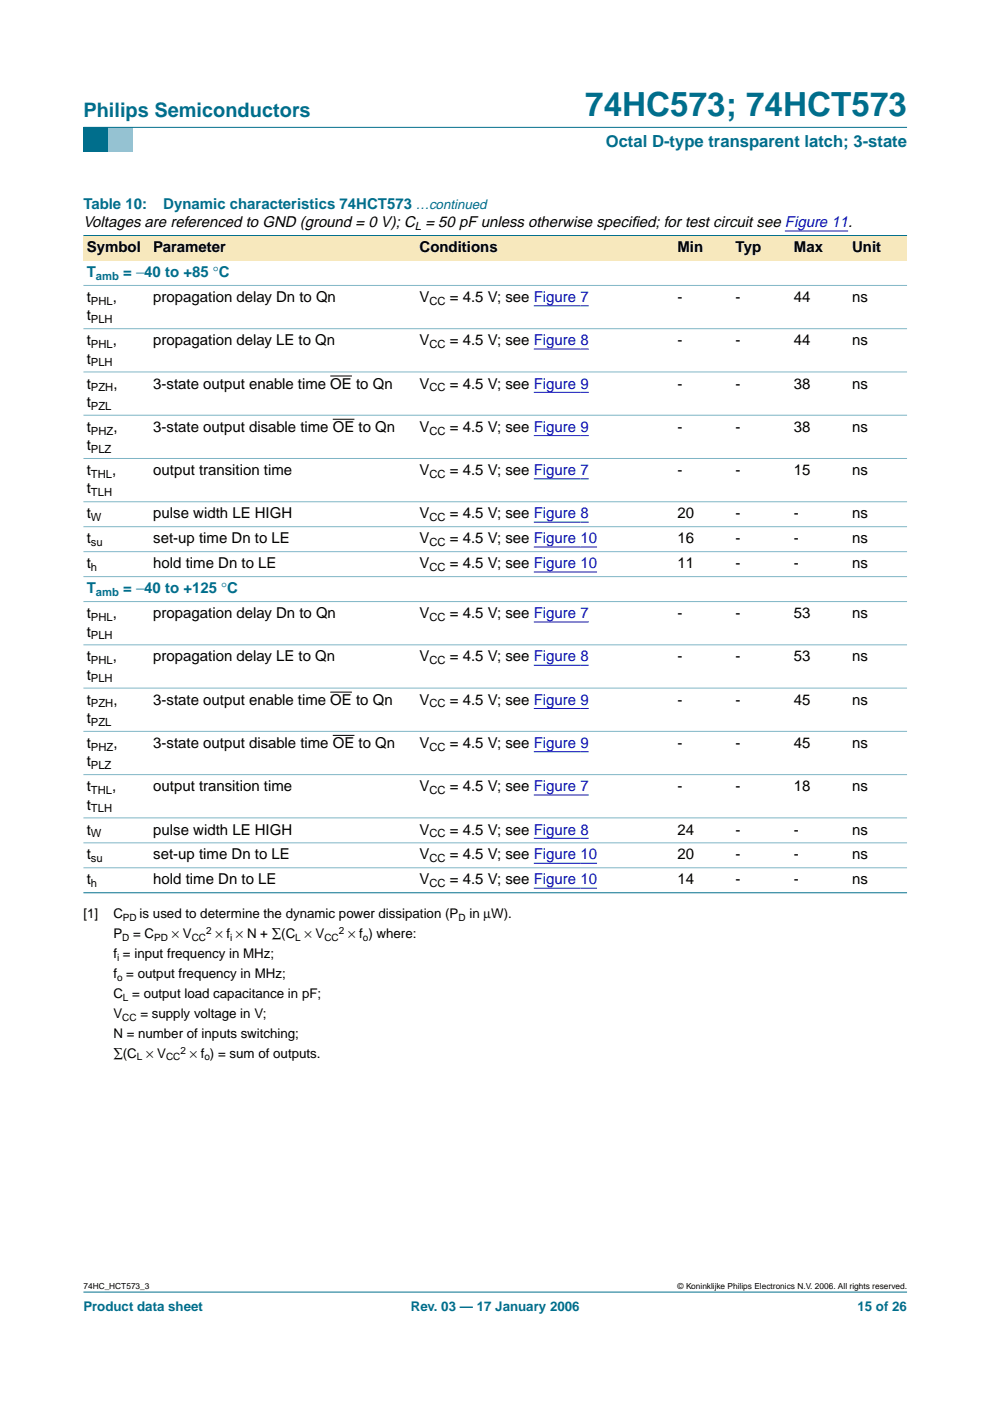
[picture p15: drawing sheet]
<svg xmlns="http://www.w3.org/2000/svg" width="210mm" height="297mm" viewBox="0 0 210 297" stroke-linecap="round" stroke-linejoin="round" font-family="sans-serif">
<defs><g id="words">
<text font-size="7.1" fill="#006e8c" x="124.1" y="24.7">74HC573; 74HCT573</text>
<text font-size="4.2" fill="#006e8c" x="17.7" y="24.9">Philips Semiconductors</text>
<text font-size="3.5" fill="#006e8c" x="128.4" y="31.1">Octal D-type transparent latch; 3-state</text>
<g font-size="3.2" fill="#006e8c">
<text x="17.7" y="44.3">Table 10:</text>
<text x="34.6" y="44.3">Dynamic characteristics 74HCT573 …continued</text>
<text x="18.4" y="58.8">T</text>
<text x="26.1" y="58.8">= −40 to +85 °C</text>
<text x="18.4" y="125.8">T</text>
<text x="26.1" y="125.8">= −40 to +125 °C</text>
</g>
<g font-size="3.2">
<text x="17.7" y="48.2">Voltages are referenced to GND (ground = 0 V); C = 50 pF unless otherwise specif</text>
<text x="18.4" y="53.5">Symbol</text>
<text x="32.5" y="53.5">Parameter</text>
<text x="88.9" y="53.5">Conditions</text>
<text x="133.9" y="48.2">ied; for test circuit see Figure 11.</text>
<text x="143.6" y="53.5">Min</text>
<text x="156" y="53.5">Typ</text>
<text x="168.3" y="53.5">Max</text>
<text x="180.7" y="53.5">Unit</text>
<text x="18.4" y="64">t</text>
<text x="23.9" y="64">,</text>
<text x="32.5" y="64">propagation delay Dn to Qn</text>
<text x="89" y="64">V</text>
<text x="95.4" y="64">= 4.5 V; see Figure 7</text>
<text x="143.6" y="64">-</text>
<text x="156" y="64">-</text>
<text x="168.3" y="64">44</text>
<text x="180.7" y="64">ns</text>
<text x="18.4" y="67.9">t</text>
<text x="18.4" y="77.1">t</text>
<text x="18.4" y="73.2">t</text>
<text x="23.9" y="73.2">,</text>
<text x="32.5" y="73.2">propagation delay LE to Qn</text>
<text x="89" y="73.2">V</text>
<text x="95.4" y="73.2">= 4.5 V; see Figure 8</text>
<text x="143.6" y="73.2">-</text>
<text x="156" y="73.2">-</text>
<text x="168.3" y="73.2">44</text>
<text x="180.7" y="73.2">ns</text>
<text x="18.4" y="82.4">t</text>
<text x="24" y="82.4">,</text>
<text x="32.5" y="82.4">3-state output enable time OE to Qn</text>
<text x="89" y="82.4">V</text>
<text x="95.4" y="82.4">= 4.5 V; see Figure 9</text>
<text x="143.6" y="82.4">-</text>
<text x="156" y="82.4">-</text>
<text x="168.3" y="82.4">38</text>
<text x="180.7" y="82.4">ns</text>
<text x="18.4" y="86.3">t</text>
<text x="18.4" y="95.4">t</text>
<text x="18.4" y="91.6">t</text>
<text x="24" y="91.6">,</text>
<text x="32.5" y="91.6">3-state output disable time OE to Qn</text>
<text x="88.9" y="91.6">V</text>
<text x="95.4" y="91.6">= 4.5 V; see Figure 9</text>
<text x="143.6" y="91.6">-</text>
<text x="156" y="91.6">-</text>
<text x="168.3" y="91.6">38</text>
<text x="180.7" y="91.6">ns</text>
<text x="18.4" y="100.7">t</text>
<text x="23.8" y="100.7">,</text>
<text x="32.5" y="100.7">output transition time</text>
<text x="89" y="100.7">V</text>
<text x="95.4" y="100.7">= 4.5 V; see Figure 7</text>
<text x="143.6" y="100.7">-</text>
<text x="156" y="100.7">-</text>
<text x="168.3" y="100.7">15</text>
<text x="180.7" y="100.7">ns</text>
<text x="18.4" y="104.6">t</text>
<text x="18.4" y="109.9">t</text>
<text x="32.5" y="109.9">pulse width LE HIGH</text>
<text x="89" y="109.9">V</text>
<text x="95.4" y="109.9">= 4.5 V; see Figure 8</text>
<text x="143.6" y="109.9">20</text>
<text x="156" y="109.9">-</text>
<text x="168.3" y="109.9">-</text>
<text x="180.7" y="109.9">ns</text>
<text x="18.4" y="115.2">t</text>
<text x="32.5" y="115.2">set-up time Dn to LE</text>
<text x="89" y="115.2">V</text>
<text x="95.4" y="115.2">= 4.5 V; see Figure 10</text>
<text x="143.6" y="115.2">16</text>
<text x="156" y="115.2">-</text>
<text x="168.3" y="115.2">-</text>
<text x="180.7" y="115.2">ns</text>
<text x="18.4" y="120.5">t</text>
<text x="32.5" y="120.5">hold time Dn to LE</text>
<text x="89" y="120.5">V</text>
<text x="95.4" y="120.5">= 4.5 V; see Figure 10</text>
<text x="143.6" y="120.5">11</text>
<text x="156" y="120.5">-</text>
<text x="168.3" y="120.5">-</text>
<text x="180.7" y="120.5">ns</text>
<text x="18.4" y="131.1">t</text>
<text x="23.9" y="131.1">,</text>
<text x="32.5" y="131.1">propagation delay Dn to Qn</text>
<text x="89" y="131.1">V</text>
<text x="95.4" y="131.1">= 4.5 V; see Figure 7</text>
<text x="143.6" y="131.1">-</text>
<text x="156" y="131.1">-</text>
<text x="168.3" y="131.1">53</text>
<text x="180.7" y="131.1">ns</text>
<text x="18.4" y="135">t</text>
<text x="18.4" y="140.2">t</text>
<text x="23.9" y="140.2">,</text>
<text x="32.5" y="140.2">propagation delay LE to Qn</text>
<text x="89" y="140.2">V</text>
<text x="95.4" y="140.2">= 4.5 V; see Figure 8</text>
<text x="143.6" y="140.2">-</text>
<text x="156" y="140.2">-</text>
<text x="168.3" y="140.2">53</text>
<text x="180.7" y="140.2">ns</text>
<text x="18.4" y="144.1">t</text>
<text x="18.4" y="149.4">t</text>
<text x="24" y="149.4">,</text>
<text x="32.5" y="149.4">3-state output enable time OE to Qn</text>
<text x="89" y="149.4">V</text>
<text x="95.4" y="149.4">= 4.5 V; see Figure 9</text>
<text x="143.6" y="149.4">-</text>
<text x="156" y="149.4">-</text>
<text x="168.3" y="149.4">45</text>
<text x="180.7" y="149.4">ns</text>
<text x="18.4" y="153.3">t</text>
<text x="18.4" y="158.6">t</text>
<text x="24" y="158.6">,</text>
<text x="32.5" y="158.6">3-state output disable time OE to Qn</text>
<text x="88.9" y="158.6">V</text>
<text x="95.4" y="158.6">= 4.5 V; see Figure 9</text>
<text x="143.6" y="158.6">-</text>
<text x="156" y="158.6">-</text>
<text x="168.3" y="158.6">45</text>
<text x="180.7" y="158.6">ns</text>
<text x="18.4" y="162.5">t</text>
<text x="18.4" y="167.8">t</text>
<text x="23.8" y="167.8">,</text>
<text x="32.5" y="167.8">output transition time</text>
<text x="89" y="167.8">V</text>
<text x="95.4" y="167.8">= 4.5 V; see Figure 7</text>
<text x="143.6" y="167.8">-</text>
<text x="156" y="167.8">-</text>
<text x="168.3" y="167.8">18</text>
<text x="180.7" y="167.8">ns</text>
<text x="18.4" y="171.6">t</text>
<text x="18.4" y="176.9">t</text>
<text x="32.5" y="176.9">pulse width LE HIGH</text>
<text x="89" y="176.9">V</text>
<text x="95.4" y="176.9">= 4.5 V; see Figure 8</text>
<text x="143.6" y="176.9">24</text>
<text x="156" y="176.9">-</text>
<text x="168.3" y="176.9">-</text>
<text x="180.7" y="176.9">ns</text>
<text x="18.4" y="182.2">t</text>
<text x="32.5" y="182.2">set-up time Dn to LE</text>
<text x="89" y="182.2">V</text>
<text x="95.4" y="182.2">= 4.5 V; see Figure 10</text>
<text x="143.6" y="182.2">20</text>
<text x="156" y="182.2">-</text>
<text x="168.3" y="182.2">-</text>
<text x="180.7" y="182.2">ns</text>
<text x="18.4" y="187.5">t</text>
<text x="32.5" y="187.5">hold time Dn to LE</text>
<text x="89" y="187.5">V</text>
<text x="95.4" y="187.5">= 4.5 V; see Figure 10</text>
<text x="143.6" y="187.5">14</text>
<text x="156" y="187.5">-</text>
<text x="168.3" y="187.5">-</text>
<text x="180.7" y="187.5">ns</text>
</g>
<g font-size="2.8">
<text x="17.7" y="194.7">[1]</text>
<text x="24" y="194.7">C</text>
<text x="29.6" y="194.7">is used to determine the dynamic power dissipation (P</text>
<text x="99.5" y="194.7">in µW).</text>
<text x="24" y="198.9">P</text>
<text x="24" y="203.2">f = input frequency in MHz;</text>
<text x="28.2" y="198.9">= C</text>
<text x="36.4" y="198.9">× V</text>
<text x="45.7" y="198.9">× f × N + ∑(C × V</text>
<text x="73.8" y="198.9">× f ) where:</text>
<text x="24" y="207.4">f = output frequency in MHz;</text>
<text x="24" y="215.9">V</text>
<text x="24" y="211.6">C = output load capacitance in pF;</text>
<text x="29.8" y="215.9">= supply voltage in V;</text>
<text x="24" y="220.1">N = number of inputs switching;</text>
<text x="24" y="224.3">∑(C × V</text>
<text x="40.2" y="224.3">× f ) = sum of outputs.</text>
</g>
<g font-size="2.8" fill="#006e8c">
<text x="17.7" y="278">Product data sheet</text>
<text x="87.1" y="278">Rev. 03 — 17 January 2006</text>
<text x="181.8" y="278">15 of 26</text>
</g>
<g font-size="2.4">
<text x="88" y="48.7">L</text>
<text x="19.3" y="64.6">PHL</text>
<text x="91.1" y="64.6">CC</text>
<text x="19.3" y="68.5">PLH</text>
<text x="19.3" y="73.8">PHL</text>
<text x="19.3" y="77.7">PLH</text>
<text x="91.1" y="73.8">CC</text>
<text x="19.3" y="83">PZH</text>
<text x="91.1" y="83">CC</text>
<text x="19.3" y="86.8">PZL</text>
<text x="19.3" y="92.1">PHZ</text>
<text x="91.1" y="92.1">CC</text>
<text x="19.3" y="96">PLZ</text>
<text x="19.3" y="101.3">THL</text>
<text x="91.1" y="101.3">CC</text>
<text x="19.3" y="105.2">TLH</text>
<text x="19.3" y="110.5">W</text>
<text x="91.1" y="110.5">CC</text>
<text x="19.3" y="115.8">su</text>
<text x="91.1" y="115.8">CC</text>
<text x="19.3" y="121.1">h</text>
<text x="91.1" y="121.1">CC</text>
<text x="19.3" y="131.6">PHL</text>
<text x="91.1" y="131.6">CC</text>
<text x="19.3" y="135.5">PLH</text>
<text x="19.3" y="140.8">PHL</text>
<text x="91.1" y="140.8">CC</text>
<text x="19.3" y="144.7">PLH</text>
<text x="19.3" y="150">PZH</text>
<text x="91.1" y="150">CC</text>
<text x="19.3" y="153.9">PZL</text>
<text x="19.3" y="159.2">PHZ</text>
<text x="91.1" y="159.2">CC</text>
<text x="19.3" y="163">PLZ</text>
<text x="19.3" y="168.3">THL</text>
<text x="19.3" y="172.2">TLH</text>
<text x="91.1" y="168.3">CC</text>
<text x="19.3" y="177.5">W</text>
<text x="91.1" y="177.5">CC</text>
<text x="19.3" y="182.8">su</text>
<text x="91.1" y="182.8">CC</text>
<text x="19.3" y="188.1">h</text>
<text x="91.1" y="188.1">CC</text>
</g>
<g font-size="2.4" fill="#006e8c">
<text x="20.3" y="59.3">amb</text>
<text x="20.3" y="126.4">amb</text>
</g>
<g font-size="2.1">
<text x="26.1" y="195.2">PD</text>
<text x="97.2" y="195.2">D</text>
<text x="24.8" y="203.7">i</text>
<text x="25.9" y="199.4">D</text>
<text x="32.7" y="199.4">PD</text>
<text x="40.6" y="199.4">CC</text>
<text x="43.7" y="198.1">2</text>
<text x="48.8" y="199.4">i</text>
<text x="62.6" y="199.4">L</text>
<text x="68.8" y="199.4">CC</text>
<text x="71.8" y="198.1">2</text>
<text x="76.9" y="199.4">o</text>
<text x="24.8" y="207.9">o</text>
<text x="26.1" y="212.1">L</text>
<text x="25.9" y="216.4">CC</text>
<text x="29" y="224.8">L</text>
<text x="35.2" y="224.8">CC</text>
<text x="38.3" y="223.5">2</text>
<text x="43.3" y="224.8">o</text>
</g>
<g font-size="1.8">
<text x="17.7" y="273.4">74HC_HCT573_3</text>
<text x="143.7" y="273.4">© Koninklijke Philips Electronics N.V. 2006. All rights reserved.</text>
</g>
</g></defs>
<path d="M17.7 273.9h174.6z" fill="#006e8c" stroke="#006e8c" stroke-width=".21"/>
<path d="M17.7 27h5.3v5.3h-5.3z" fill-rule="evenodd" fill="#006e8c"/>
<path d="M23 27h5.3v5.3h-5.3z" fill-rule="evenodd" fill="#96c4d6"/>
<path d="M17.7 27h174.6z" fill="#006e8c" stroke="#006e8c" stroke-width=".21"/>
<g fill="none" stroke="#00f" stroke-width=".21">
<path d="M166.4 49h13.4M113.2 64.8h11.6M113.2 74h11.6M113.2 83.2h11.6M113.2 92.4h11.6M113.2 101.5h11.6M113.2 110.7h11.6M113.2 116h13.4M113.2 121.3h13.4M113.2 131.9h11.6M113.2 141h11.6M113.2 150.2h11.6"/>
<path d="M113.2 159.4h11.6M113.2 168.6h11.6M113.2 177.7h11.6M113.2 183h13.4M113.2 188.3h13.4"/>
</g>
<path d="M70 79.7h4.6M70.6 88.9h4.5M70 146.7h4.6M70.6 155.9h4.5" fill="none" stroke="#000" stroke-width=".21"/>
<g fill="#f7e8bd">
<path d="M17.7 49.9h14.1v5.3h-14.1z" fill-rule="evenodd"/>
<path d="M31.8 49.9h56.4v5.3h-56.4z" fill-rule="evenodd"/>
<path d="M88.2 49.9h47.7v5.3h-47.7z" fill-rule="evenodd"/>
<path d="M135.9 49.9h7v5.3h-7z" fill-rule="evenodd"/>
<path d="M142.9 49.9h12.4v5.3h-12.4z" fill-rule="evenodd"/>
<path d="M155.3 49.9h12.3v5.3h-12.3z" fill-rule="evenodd"/>
<path d="M167.6 49.9h12.4v5.3h-12.4z" fill-rule="evenodd"/>
<path d="M180 49.9h12.3v5.3h-12.3z" fill-rule="evenodd"/>
</g>
<g fill="#006e8c" stroke="#006e8c" stroke-width=".21">
<path d="M17.7 49.9h174.6z"/>
<path d="M17.7 189.3h174.6z"/>
</g>
<g fill="#80b6c6" stroke="#80b6c6" stroke-width=".21">
<path d="M17.7 60.5h174.6z"/>
<path d="M17.7 69.7h174.6z"/>
<path d="M17.7 78.9h174.6z"/>
<path d="M17.7 88h174.6z"/>
<path d="M17.7 97.2h174.6z"/>
<path d="M17.7 106.4h174.6z"/>
<path d="M17.7 111.7h174.6z"/>
<path d="M17.7 117h174.6z"/>
<path d="M17.7 122.3h174.6z"/>
<path d="M17.7 127.5h174.6z"/>
<path d="M17.7 136.7h174.6z"/>
<path d="M17.7 145.9h174.6z"/>
<path d="M17.7 155.1h174.6z"/>
<path d="M17.7 164.2h174.6z"/>
<path d="M17.7 173.4h174.6z"/>
<path d="M17.7 178.7h174.6z"/>
<path d="M17.7 184h174.6z"/>
</g>
<use href="#words"/>
</svg>
